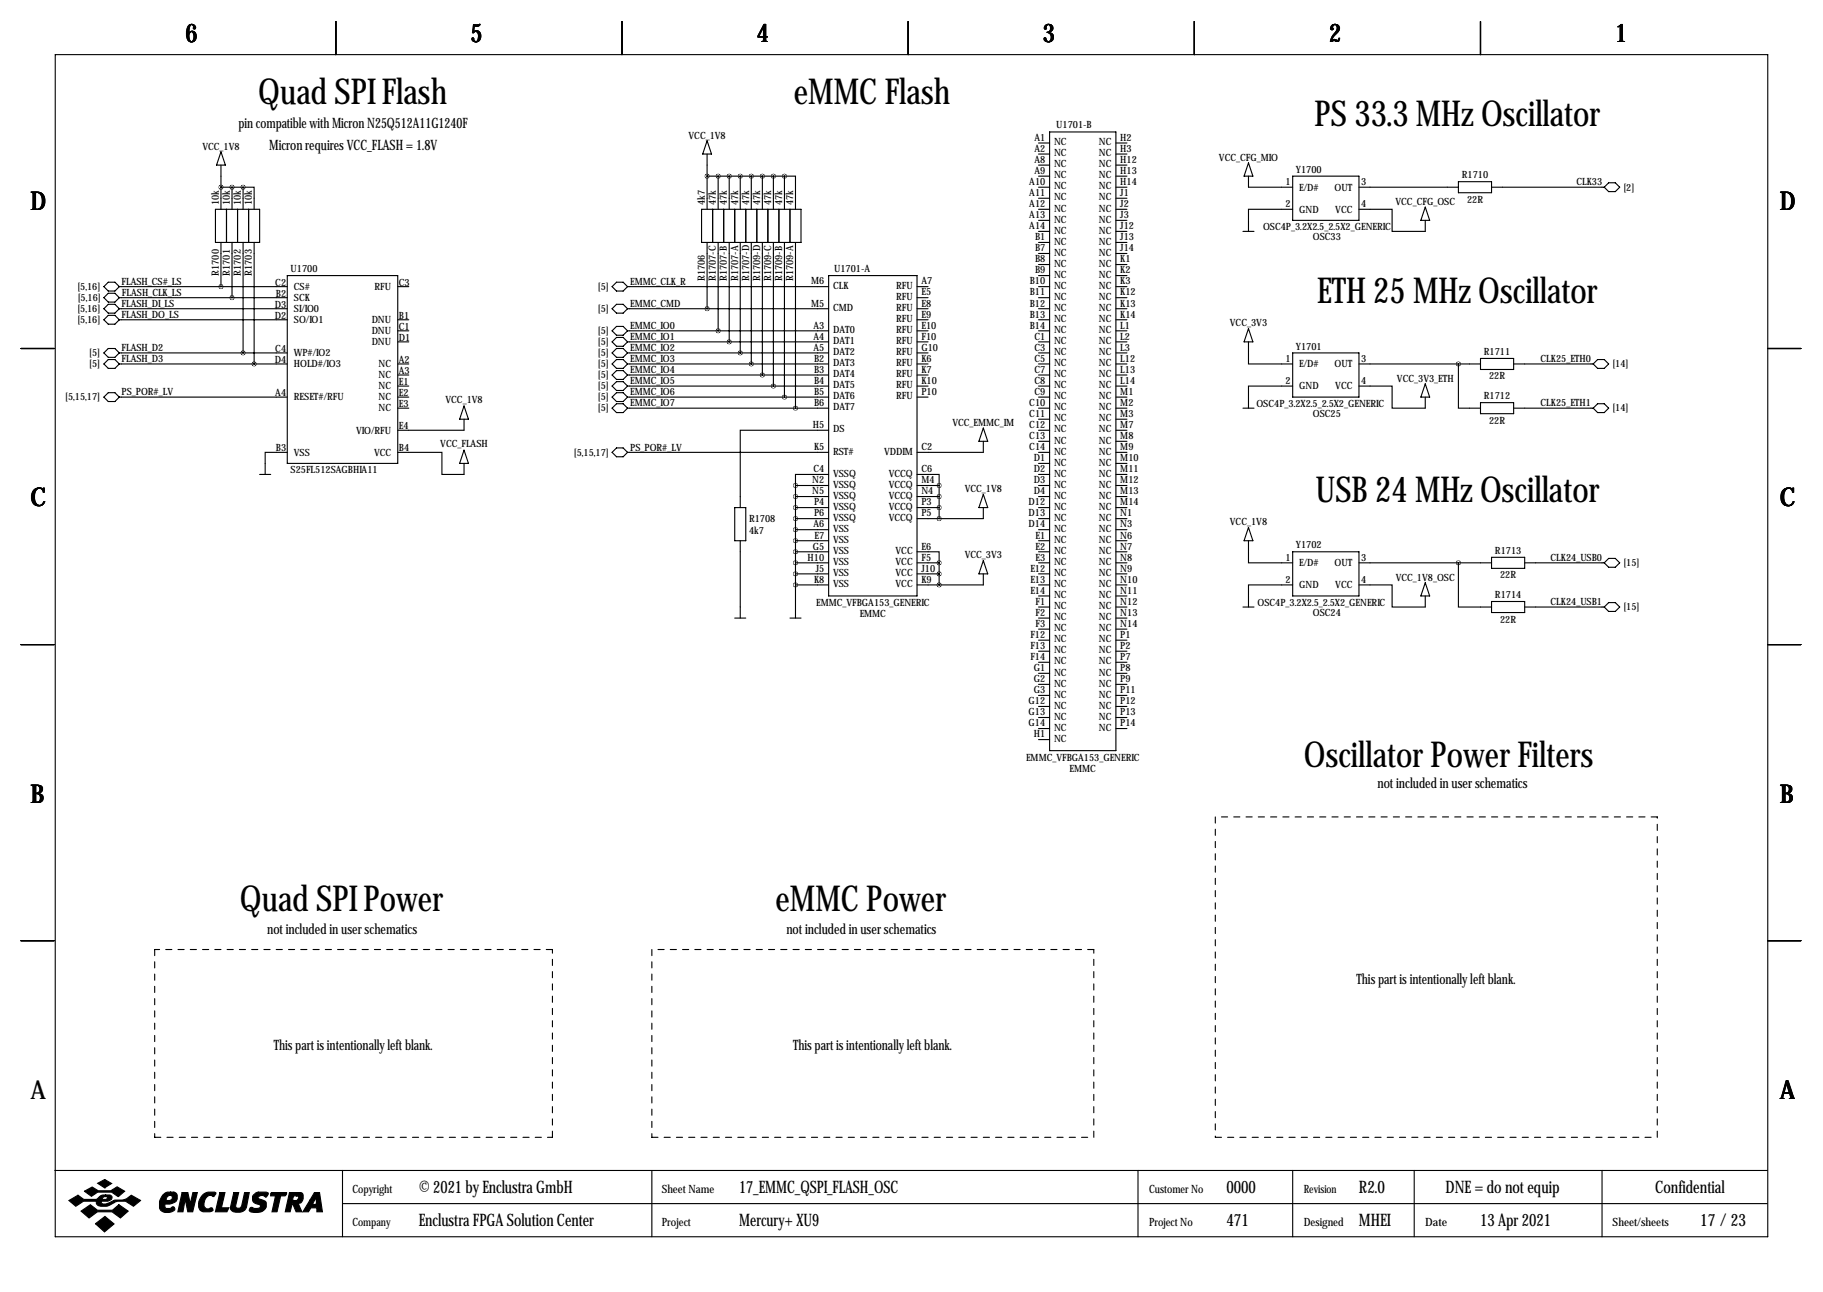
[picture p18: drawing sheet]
<svg xmlns="http://www.w3.org/2000/svg" width="419mm" height="297mm" viewBox="0 0 419 297" stroke-linecap="round" stroke-linejoin="round" font-family="sans-serif">
<defs><g id="words">
<g font-size="8.2">
<text x="59.4" y="24">Quad SPI Flash</text>
<text x="182.5" y="24">eMMC Flash</text>
<text x="302.2" y="29.1">PS 33.3 MHz Oscillator</text>
<text x="302.8" y="69.7">ETH 25 MHz Oscillator</text>
<text x="302.4" y="115.4">USB 24 MHz Oscillator</text>
<text x="299.8" y="176.4">Oscillator Power Filters</text>
<text x="55.2" y="209.4">Quad SPI Power</text>
<text x="178.3" y="209.4">eMMC Power</text>
</g>
<g font-size="5.9">
<text x="42.7" y="9.8">6</text>
<text x="108.2" y="9.8">5</text>
<text x="174" y="9.8">4</text>
<text x="239.8" y="9.8">3</text>
<text x="305.6" y="9.8">2</text>
<text x="371.3" y="9.8">1</text>
<text x="7" y="48.4">D</text>
<text x="409.2" y="48.4">D</text>
<text x="7" y="116.4">C</text>
<text x="409.2" y="116.4">C</text>
<text x="7" y="184.5">B</text>
<text x="409.2" y="184.5">B</text>
<text x="7" y="252.6">A</text>
<text x="409.2" y="252.6">A</text>
</g>
<g font-size="4">
<text x="96.3" y="274.2">© 2021 by Enclustra GmbH</text>
<text x="169.9" y="274.2">17_EMMC_QSPI_FLASH_OSC</text>
<text x="281.9" y="274.2">0000</text>
<text x="312.4" y="274.2">R2.0</text>
<text x="332.3" y="274.2">DNE = do not equip</text>
<text x="380.5" y="274.2">Confidential</text>
<text x="96.3" y="281.8">Enclustra FPGA Solution Center</text>
<text x="169.9" y="281.8">Mercury+ XU9</text>
<text x="281.9" y="281.8">471</text>
<text x="312.4" y="281.8">MHEI</text>
<text x="340.3" y="281.8">13 Apr 2021</text>
<text x="390.9" y="281.8">17 /23</text>
</g>
<g font-size="3.3">
<text x="54.9" y="29.3">pin compatible with Micron N25Q512A11G1240F</text>
<text x="61.9" y="34.4">Micron requires VCC_FLASH = 1.8V</text>
<text x="316.7" y="181.2">not included in user schematics</text>
<text x="61.4" y="214.7">not included in user schematics</text>
<text x="180.8" y="214.7">not included in user schematics</text>
<text x="311.9" y="226.2">This part is intentionally left blank.</text>
<text x="62.9" y="241.4">This part is intentionally left blank.</text>
<text x="182.3" y="241.4">This part is intentionally left blank.</text>
</g>
<g font-size="2.6">
<text x="81" y="274.2">Copyright</text>
<text x="152.1" y="274.2">Sheet Name</text>
<text x="264.2" y="274.2">Customer No</text>
<text x="299.7" y="274.2">Revision</text>
<text x="81" y="281.8">Company</text>
<text x="152.1" y="281.8">Project</text>
<text x="264.2" y="281.8">Project No</text>
<text x="299.7" y="281.8">Designed</text>
<text x="327.7" y="281.8">Date</text>
<text x="370.7" y="281.8">Sheet/sheets</text>
</g>
<g font-size="2.3">
<text x="242.8" y="29.3">U1701-B</text>
<text x="46.5" y="34.4">VCC_1V8</text>
<text x="158.3" y="31.9">VCC_1V8</text>
<text x="237.8" y="32.4">A1</text>
<text x="237.8" y="34.9">A2</text>
<text x="242.3" y="33.4">NC</text>
<text x="242.3" y="35.9">NC</text>
<text x="252.6" y="33.4">NC</text>
<text x="252.6" y="35.9">NC</text>
<text x="257.6" y="32.4">H2</text>
<text x="257.6" y="34.9">H3</text>
<text x="237.8" y="37.5">A8</text>
<text x="237.8" y="40">A9</text>
<text x="242.3" y="38.5">NC</text>
<text x="242.3" y="41">NC</text>
<text x="252.6" y="38.5">NC</text>
<text x="252.6" y="41">NC</text>
<text x="257.6" y="37.5">H12</text>
<text x="257.6" y="40">H13</text>
<text x="280.2" y="36.9">VCC_CFG_MIO</text>
<text x="297.9" y="39.7">Y1700</text>
<text x="336.1" y="41">R1710</text>
<text x="50.3" y="47.1" transform="rotate(-90 50.3 47.1)">10k</text>
<text x="52.8" y="47.1" transform="rotate(-90 52.8 47.1)">10k</text>
<text x="55.4" y="47.1" transform="rotate(-90 55.4 47.1)">10k</text>
<text x="57.9" y="47.1" transform="rotate(-90 57.9 47.1)">10k</text>
<text x="162.1" y="47.1" transform="rotate(-90 162.1 47.1)">4k7</text>
<text x="164.6" y="47.1" transform="rotate(-90 164.6 47.1)">47k</text>
<text x="167.1" y="47.1" transform="rotate(-90 167.1 47.1)">47k</text>
<text x="169.7" y="47.1" transform="rotate(-90 169.7 47.1)">47k</text>
<text x="172.2" y="47.1" transform="rotate(-90 172.2 47.1)">47k</text>
<text x="174.8" y="47.1" transform="rotate(-90 174.8 47.1)">47k</text>
<text x="177.3" y="47.1" transform="rotate(-90 177.3 47.1)">47k</text>
<text x="179.8" y="47.1" transform="rotate(-90 179.8 47.1)">47k</text>
<text x="182.4" y="47.1" transform="rotate(-90 182.4 47.1)">47k</text>
<text x="236.6" y="42.5">A10</text>
<text x="236.6" y="45.1">A11</text>
<text x="236.6" y="47.6">A12</text>
<text x="242.3" y="43.6">NC</text>
<text x="242.3" y="46.1">NC</text>
<text x="252.6" y="43.6">NC</text>
<text x="252.6" y="46.1">NC</text>
<text x="257.6" y="42.5">H14</text>
<text x="257.6" y="45.1">J1</text>
<text x="257.6" y="47.6">J2</text>
<text x="295.5" y="42.5">1</text>
<text x="295.5" y="47.6">2</text>
<text x="298.7" y="43.8">E/D#</text>
<text x="306.8" y="43.8">OUT</text>
<text x="312.9" y="42.5">3</text>
<text x="312.9" y="47.6">4</text>
<text x="320.8" y="47.1">VCC_CFG_OSC</text>
<text x="337.3" y="46.6">22R</text>
<text x="362.4" y="42.6">CLK33</text>
<text x="373.2" y="43.8">[2]</text>
<text x="236.6" y="50.2">A13</text>
<text x="236.6" y="52.7">A14</text>
<text x="242.3" y="48.6">NC</text>
<text x="242.3" y="51.2">NC</text>
<text x="242.3" y="53.7">NC</text>
<text x="252.6" y="48.6">NC</text>
<text x="252.6" y="51.2">NC</text>
<text x="252.6" y="53.7">NC</text>
<text x="257.6" y="50.2">J3</text>
<text x="257.6" y="52.7">J12</text>
<text x="290.4" y="53">OSC4P_3.2X2.5_2.5X2_GENERIC</text>
<text x="298.7" y="48.9">GND</text>
<text x="307" y="48.9">VCC</text>
<text x="237.9" y="55.2">B1</text>
<text x="237.9" y="57.8">B7</text>
<text x="242.3" y="56.3">NC</text>
<text x="242.3" y="58.8">NC</text>
<text x="252.6" y="56.3">NC</text>
<text x="252.6" y="58.8">NC</text>
<text x="257.6" y="55.2">J13</text>
<text x="257.6" y="57.8">J14</text>
<text x="301.8" y="55.2">OSC33</text>
<text x="27.9" y="65.5">FLASH_CS#_LS</text>
<text x="50.3" y="63.4" transform="rotate(-90 50.3 63.4)">R1700</text>
<text x="52.8" y="63.4" transform="rotate(-90 52.8 63.4)">R1701</text>
<text x="55.4" y="63.4" transform="rotate(-90 55.4 63.4)">R1702</text>
<text x="57.9" y="63.4" transform="rotate(-90 57.9 63.4)">R1703</text>
<text x="63.3" y="65.6">C2</text>
<text x="66.8" y="62.6">U1700</text>
<text x="91.7" y="65.6">C3</text>
<text x="144.9" y="65.5">EMMC_CLK_R</text>
<text x="162.1" y="64.6" transform="rotate(-90 162.1 64.6)">R1706</text>
<text x="164.6" y="64.6" transform="rotate(-90 164.6 64.6)">R1707-C</text>
<text x="167.1" y="64.6" transform="rotate(-90 167.1 64.6)">R1707-B</text>
<text x="169.7" y="64.6" transform="rotate(-90 169.7 64.6)">R1707-A</text>
<text x="172.2" y="64.6" transform="rotate(-90 172.2 64.6)">R1707-D</text>
<text x="174.8" y="64.6" transform="rotate(-90 174.8 64.6)">R1709-D</text>
<text x="177.3" y="64.6" transform="rotate(-90 177.3 64.6)">R1709-C</text>
<text x="179.8" y="64.6" transform="rotate(-90 179.8 64.6)">R1709-B</text>
<text x="182.4" y="64.6" transform="rotate(-90 182.4 64.6)">R1709-A</text>
<text x="186.5" y="65.4">M6</text>
<text x="191.8" y="62.6">U1701-A</text>
<text x="211.8" y="65.4">A7</text>
<text x="236.7" y="65.4">B10</text>
<text x="237.9" y="60.3">B8</text>
<text x="237.9" y="62.9">B9</text>
<text x="242.3" y="61.3">NC</text>
<text x="242.3" y="63.9">NC</text>
<text x="252.6" y="61.3">NC</text>
<text x="252.6" y="63.9">NC</text>
<text x="257.6" y="60.3">K1</text>
<text x="257.6" y="62.9">K2</text>
<text x="257.6" y="65.4">K3</text>
<text x="17.8" y="66.7">[5,16]</text>
<text x="17.8" y="71.7">[5,16]</text>
<text x="17.9" y="69.2">[5,16]</text>
<text x="27.9" y="70.6">FLASH_DI_LS</text>
<text x="28" y="68">FLASH_CLK_LS</text>
<text x="63.2" y="70.7">D3</text>
<text x="63.4" y="68.2">B2</text>
<text x="67.6" y="69.2">SCK</text>
<text x="67.6" y="71.7">SI/IO0</text>
<text x="67.6" y="66.7">CS#</text>
<text x="86.1" y="66.7">RFU</text>
<text x="137.5" y="71.7">[5]</text>
<text x="137.5" y="66.7">[5]</text>
<text x="144.9" y="70.6">EMMC_CMD</text>
<text x="186.5" y="70.5">M5</text>
<text x="191.5" y="66.4">CLK</text>
<text x="191.5" y="71.5">CMD</text>
<text x="206" y="66.4">RFU</text>
<text x="206" y="69">RFU</text>
<text x="206" y="71.5">RFU</text>
<text x="211.8" y="67.9">E5</text>
<text x="211.8" y="70.5">E8</text>
<text x="236.7" y="67.9">B11</text>
<text x="236.7" y="70.5">B12</text>
<text x="242.3" y="66.4">NC</text>
<text x="242.3" y="69">NC</text>
<text x="242.3" y="71.5">NC</text>
<text x="252.6" y="66.4">NC</text>
<text x="252.6" y="69">NC</text>
<text x="252.6" y="71.5">NC</text>
<text x="257.6" y="67.9">K12</text>
<text x="257.6" y="70.5">K13</text>
<text x="17.8" y="74.3">[5,16]</text>
<text x="27.9" y="73.1">FLASH_DO_LS</text>
<text x="63.2" y="73.3">D2</text>
<text x="67.6" y="74.3">SO/IO1</text>
<text x="85.4" y="74.3">DNU</text>
<text x="85.4" y="76.8">DNU</text>
<text x="91.7" y="73.3">B1</text>
<text x="91.7" y="75.8">C1</text>
<text x="137.5" y="76.8">[5]</text>
<text x="144.9" y="75.7">EMMC_IO0</text>
<text x="187" y="75.6">A3</text>
<text x="191.5" y="76.6">DAT0</text>
<text x="206" y="74">RFU</text>
<text x="206" y="76.6">RFU</text>
<text x="211.8" y="73">E9</text>
<text x="211.8" y="75.6">E10</text>
<text x="236.7" y="73">B13</text>
<text x="236.7" y="75.6">B14</text>
<text x="242.3" y="74">NC</text>
<text x="242.3" y="76.6">NC</text>
<text x="252.6" y="74">NC</text>
<text x="252.6" y="76.6">NC</text>
<text x="257.6" y="73">K14</text>
<text x="257.6" y="75.6">L1</text>
<text x="282.8" y="75">VCC_3V3</text>
<text x="20.5" y="81.9">[5]</text>
<text x="27.9" y="80.7">FLASH_D2</text>
<text x="27.9" y="83.3">FLASH_D3</text>
<text x="63.2" y="83.4">D4</text>
<text x="63.3" y="80.9">C4</text>
<text x="67.6" y="81.9">WP#/IO2</text>
<text x="85.4" y="79.4">DNU</text>
<text x="91.7" y="78.3">D1</text>
<text x="91.7" y="83.4">A2</text>
<text x="137.5" y="79.4">[5]</text>
<text x="137.5" y="81.9">[5]</text>
<text x="144.9" y="78.2">EMMC_IO1</text>
<text x="144.9" y="80.7">EMMC_IO2</text>
<text x="144.9" y="83.3">EMMC_IO3</text>
<text x="187" y="78.1">A4</text>
<text x="187" y="80.6">A5</text>
<text x="187.1" y="83.2">B2</text>
<text x="191.5" y="79.1">DAT1</text>
<text x="191.5" y="81.7">DAT2</text>
<text x="206" y="79.1">RFU</text>
<text x="206" y="81.7">RFU</text>
<text x="211.8" y="78.1">F10</text>
<text x="211.8" y="80.6">G10</text>
<text x="211.8" y="83.2">K6</text>
<text x="237.8" y="78.1">C1</text>
<text x="237.8" y="80.6">C3</text>
<text x="237.8" y="83.2">C5</text>
<text x="242.3" y="79.1">NC</text>
<text x="242.3" y="81.7">NC</text>
<text x="252.6" y="79.1">NC</text>
<text x="252.6" y="81.7">NC</text>
<text x="257.6" y="78.1">L2</text>
<text x="257.6" y="80.6">L3</text>
<text x="257.6" y="83.2">L12</text>
<text x="295.5" y="83.2">1</text>
<text x="297.9" y="80.4">Y1701</text>
<text x="312.9" y="83.2">3</text>
<text x="341.1" y="81.6">R1711</text>
<text x="354.2" y="83.3">CLK25_ETH0</text>
<text x="20.5" y="84.4">[5]</text>
<text x="67.6" y="84.4">HOLD#/IO3</text>
<text x="87" y="84.4">NC</text>
<text x="87" y="87">NC</text>
<text x="87" y="89.5">NC</text>
<text x="91.7" y="86">A3</text>
<text x="91.7" y="88.5">E1</text>
<text x="137.5" y="84.4">[5]</text>
<text x="137.5" y="87">[5]</text>
<text x="137.5" y="89.5">[5]</text>
<text x="144.9" y="85.8">EMMC_IO4</text>
<text x="144.9" y="88.4">EMMC_IO5</text>
<text x="187.1" y="85.7">B3</text>
<text x="187.1" y="88.3">B4</text>
<text x="191.5" y="84.2">DAT3</text>
<text x="191.5" y="86.7">DAT4</text>
<text x="191.5" y="89.3">DAT5</text>
<text x="206" y="84.2">RFU</text>
<text x="206" y="86.7">RFU</text>
<text x="206" y="89.3">RFU</text>
<text x="211.8" y="85.7">K7</text>
<text x="211.8" y="88.3">K10</text>
<text x="237.8" y="85.7">C7</text>
<text x="237.8" y="88.3">C8</text>
<text x="242.3" y="84.2">NC</text>
<text x="242.3" y="86.7">NC</text>
<text x="242.3" y="89.3">NC</text>
<text x="252.6" y="84.2">NC</text>
<text x="252.6" y="86.7">NC</text>
<text x="252.6" y="89.3">NC</text>
<text x="257.6" y="85.7">L13</text>
<text x="257.6" y="88.3">L14</text>
<text x="295.5" y="88.3">2</text>
<text x="298.7" y="84.4">E/D#</text>
<text x="298.7" y="89.5">GND</text>
<text x="306.8" y="84.4">OUT</text>
<text x="307" y="89.5">VCC</text>
<text x="312.9" y="88.3">4</text>
<text x="321.2" y="87.7">VCC_3V3_ETH</text>
<text x="342.3" y="87.2">22R</text>
<text x="370.7" y="84.4">[14]</text>
<text x="15" y="92.1">[5,15,17]</text>
<text x="27.9" y="90.9">PS_POR#_LV</text>
<text x="63.3" y="91">A4</text>
<text x="67.6" y="92.1">RESET#/RFU</text>
<text x="87" y="92.1">NC</text>
<text x="87" y="94.6">NC</text>
<text x="91.7" y="91">E2</text>
<text x="91.7" y="93.6">E3</text>
<text x="102.4" y="92.6">VCC_1V8</text>
<text x="137.5" y="92.1">[5]</text>
<text x="137.5" y="94.6">[5]</text>
<text x="144.9" y="90.9">EMMC_IO6</text>
<text x="144.9" y="93.4">EMMC_IO7</text>
<text x="187.1" y="90.8">B5</text>
<text x="187.1" y="93.3">B6</text>
<text x="191.5" y="91.8">DAT6</text>
<text x="191.5" y="94.4">DAT7</text>
<text x="206" y="91.8">RFU</text>
<text x="211.8" y="90.8">P10</text>
<text x="236.6" y="93.3">C10</text>
<text x="236.6" y="95.9">C11</text>
<text x="237.8" y="90.8">C9</text>
<text x="242.3" y="91.8">NC</text>
<text x="242.3" y="94.4">NC</text>
<text x="252.6" y="91.8">NC</text>
<text x="252.6" y="94.4">NC</text>
<text x="257.6" y="90.8">M1</text>
<text x="257.6" y="93.3">M2</text>
<text x="257.6" y="95.9">M3</text>
<text x="288.8" y="93.6">OSC4P_3.2X2.5_2.5X2_GENERIC</text>
<text x="301.8" y="95.9">OSC25</text>
<text x="341.1" y="91.8">R1712</text>
<text x="354.2" y="93.4">CLK25_ETH1</text>
<text x="370.7" y="94.6">[14]</text>
<text x="81.9" y="99.7">VIO/RFU</text>
<text x="91.7" y="98.7">E4</text>
<text x="186.9" y="98.4">H5</text>
<text x="191.5" y="99.4">DS</text>
<text x="218.9" y="97.9">VCC_EMMC_IM</text>
<text x="236.6" y="98.4">C12</text>
<text x="236.6" y="101">C13</text>
<text x="242.3" y="96.9">NC</text>
<text x="242.3" y="99.4">NC</text>
<text x="242.3" y="102">NC</text>
<text x="252.6" y="96.9">NC</text>
<text x="252.6" y="99.4">NC</text>
<text x="252.6" y="102">NC</text>
<text x="257.6" y="98.4">M7</text>
<text x="257.6" y="101">M8</text>
<text x="342.3" y="97.4">22R</text>
<text x="63.4" y="103.7">B3</text>
<text x="67.6" y="104.8">VSS</text>
<text x="86" y="104.8">VCC</text>
<text x="91.7" y="103.7">B4</text>
<text x="101.2" y="102.7">VCC_FLASH</text>
<text x="131.9" y="104.8">[5,15,17]</text>
<text x="144.9" y="103.6">PS_POR#_LV</text>
<text x="187.1" y="103.5">K5</text>
<text x="191.5" y="104.5">RST#</text>
<text x="203.3" y="104.5">VDDIM</text>
<text x="211.8" y="103.5">C2</text>
<text x="236.6" y="103.5">C14</text>
<text x="237.7" y="106">D1</text>
<text x="242.3" y="104.5">NC</text>
<text x="242.3" y="107.1">NC</text>
<text x="252.6" y="104.5">NC</text>
<text x="252.6" y="107.1">NC</text>
<text x="257.6" y="103.5">M9</text>
<text x="257.6" y="106">M10</text>
<text x="66.8" y="108.8">S25FL512SAGBHIA11</text>
<text x="186.7" y="111.1">N2</text>
<text x="186.7" y="113.7">N5</text>
<text x="187" y="108.6">C4</text>
<text x="191.5" y="109.6">VSSQ</text>
<text x="191.5" y="112.1">VSSQ</text>
<text x="204.3" y="109.6">VCCQ</text>
<text x="204.3" y="112.1">VCCQ</text>
<text x="211.8" y="108.6">C6</text>
<text x="211.8" y="111.1">M4</text>
<text x="211.8" y="113.7">N4</text>
<text x="221.8" y="113.1">VCC_1V8</text>
<text x="237.7" y="108.6">D2</text>
<text x="237.7" y="111.1">D3</text>
<text x="237.7" y="113.7">D4</text>
<text x="242.3" y="109.6">NC</text>
<text x="242.3" y="112.1">NC</text>
<text x="252.6" y="109.6">NC</text>
<text x="252.6" y="112.1">NC</text>
<text x="257.6" y="108.6">M11</text>
<text x="257.6" y="111.1">M12</text>
<text x="257.6" y="113.7">M13</text>
<text x="187.1" y="116.2">P4</text>
<text x="187.1" y="118.7">P6</text>
<text x="191.5" y="114.7">VSSQ</text>
<text x="191.5" y="117.2">VSSQ</text>
<text x="191.5" y="119.8">VSSQ</text>
<text x="204.3" y="114.7">VCCQ</text>
<text x="204.3" y="117.2">VCCQ</text>
<text x="204.3" y="119.8">VCCQ</text>
<text x="211.8" y="116.2">P3</text>
<text x="211.8" y="118.7">P5</text>
<text x="236.5" y="116.2">D12</text>
<text x="236.5" y="118.7">D13</text>
<text x="242.3" y="114.7">NC</text>
<text x="242.3" y="117.2">NC</text>
<text x="242.3" y="119.8">NC</text>
<text x="252.6" y="114.7">NC</text>
<text x="252.6" y="117.2">NC</text>
<text x="252.6" y="119.8">NC</text>
<text x="257.6" y="116.2">M14</text>
<text x="257.6" y="118.7">N1</text>
<text x="172.2" y="120">R1708</text>
<text x="172.2" y="122.8">4k7</text>
<text x="187" y="121.3">A6</text>
<text x="187.2" y="123.8">E7</text>
<text x="191.5" y="122.3">VSS</text>
<text x="191.5" y="124.8">VSS</text>
<text x="236.5" y="121.3">D14</text>
<text x="238" y="123.8">E1</text>
<text x="242.3" y="122.3">NC</text>
<text x="242.3" y="124.8">NC</text>
<text x="252.6" y="122.3">NC</text>
<text x="252.6" y="124.8">NC</text>
<text x="257.6" y="121.3">N3</text>
<text x="257.6" y="123.8">N6</text>
<text x="282.8" y="120.8">VCC_1V8</text>
<text x="185.7" y="128.9">H10</text>
<text x="186.9" y="126.4">G5</text>
<text x="187.6" y="131.4">J5</text>
<text x="191.5" y="127.4">VSS</text>
<text x="191.5" y="129.9">VSS</text>
<text x="205.9" y="127.4">VCC</text>
<text x="205.9" y="129.9">VCC</text>
<text x="211.8" y="126.4">E6</text>
<text x="211.8" y="128.9">F5</text>
<text x="211.8" y="131.4">J10</text>
<text x="221.8" y="128.4">VCC_3V3</text>
<text x="236.9" y="131.4">E12</text>
<text x="238" y="126.4">E2</text>
<text x="238" y="128.9">E3</text>
<text x="242.3" y="127.4">NC</text>
<text x="242.3" y="129.9">NC</text>
<text x="252.6" y="127.4">NC</text>
<text x="252.6" y="129.9">NC</text>
<text x="257.6" y="126.4">N7</text>
<text x="257.6" y="128.9">N8</text>
<text x="257.6" y="131.4">N9</text>
<text x="295.5" y="128.9">1</text>
<text x="297.9" y="126.1">Y1702</text>
<text x="298.7" y="130.2">E/D#</text>
<text x="306.8" y="130.2">OUT</text>
<text x="312.9" y="128.9">3</text>
<text x="343.7" y="127.4">R1713</text>
<text x="356.5" y="129">CLK24_USB0</text>
<text x="373.2" y="130.2">[15]</text>
<text x="187.1" y="134">K8</text>
<text x="191.5" y="132.5">VSS</text>
<text x="191.5" y="135">VSS</text>
<text x="205.9" y="132.5">VCC</text>
<text x="205.9" y="135">VCC</text>
<text x="211.8" y="134">K9</text>
<text x="236.9" y="134">E13</text>
<text x="236.9" y="136.5">E14</text>
<text x="242.3" y="132.5">NC</text>
<text x="242.3" y="135">NC</text>
<text x="242.3" y="137.5">NC</text>
<text x="252.6" y="132.5">NC</text>
<text x="252.6" y="135">NC</text>
<text x="252.6" y="137.5">NC</text>
<text x="257.6" y="134">N10</text>
<text x="257.6" y="136.5">N11</text>
<text x="295.5" y="134">2</text>
<text x="298.7" y="135.2">GND</text>
<text x="307" y="135.2">VCC</text>
<text x="312.9" y="134">4</text>
<text x="320.9" y="133.5">VCC_1V8_OSC</text>
<text x="343.7" y="137.5">R1714</text>
<text x="344.9" y="133">22R</text>
<text x="187.6" y="139.3">EMMC_VFBGA153_GENERIC</text>
<text x="197.6" y="141.9">EMMC</text>
<text x="238" y="139.1">F1</text>
<text x="238" y="141.6">F2</text>
<text x="242.3" y="140.1">NC</text>
<text x="242.3" y="142.6">NC</text>
<text x="252.6" y="140.1">NC</text>
<text x="252.6" y="142.6">NC</text>
<text x="257.6" y="139.1">N12</text>
<text x="257.6" y="141.6">N13</text>
<text x="289.1" y="139.3">OSC4P_3.2X2.5_2.5X2_GENERIC</text>
<text x="301.8" y="141.6">OSC24</text>
<text x="344.9" y="143.1">22R</text>
<text x="356.5" y="139.2">CLK24_USB1</text>
<text x="373.2" y="140.3">[15]</text>
<text x="236.9" y="146.7">F12</text>
<text x="236.9" y="149.2">F13</text>
<text x="238" y="144.1">F3</text>
<text x="242.3" y="145.2">NC</text>
<text x="242.3" y="147.7">NC</text>
<text x="252.6" y="145.2">NC</text>
<text x="252.6" y="147.7">NC</text>
<text x="257.6" y="144.1">N14</text>
<text x="257.6" y="146.7">P1</text>
<text x="257.6" y="149.2">P2</text>
<text x="236.9" y="151.8">F14</text>
<text x="237.7" y="154.3">G1</text>
<text x="242.3" y="150.2">NC</text>
<text x="242.3" y="152.8">NC</text>
<text x="242.3" y="155.3">NC</text>
<text x="252.6" y="150.2">NC</text>
<text x="252.6" y="152.8">NC</text>
<text x="252.6" y="155.3">NC</text>
<text x="257.6" y="151.8">P7</text>
<text x="257.6" y="154.3">P8</text>
<text x="236.5" y="161.9">G12</text>
<text x="237.7" y="156.8">G2</text>
<text x="237.7" y="159.4">G3</text>
<text x="242.3" y="157.9">NC</text>
<text x="242.3" y="160.4">NC</text>
<text x="252.6" y="157.9">NC</text>
<text x="252.6" y="160.4">NC</text>
<text x="257.6" y="156.8">P9</text>
<text x="257.6" y="159.4">P11</text>
<text x="257.6" y="161.9">P12</text>
<text x="236.5" y="164.5">G13</text>
<text x="236.5" y="167">G14</text>
<text x="242.3" y="162.9">NC</text>
<text x="242.3" y="165.5">NC</text>
<text x="252.6" y="162.9">NC</text>
<text x="252.6" y="165.5">NC</text>
<text x="257.6" y="164.5">P13</text>
<text x="257.6" y="167">P14</text>
<text x="237.7" y="169.5">H1</text>
<text x="242.3" y="168">NC</text>
<text x="242.3" y="170.6">NC</text>
<text x="252.6" y="168">NC</text>
<text x="235.9" y="174.9">EMMC_VFBGA153_GENERIC</text>
<text x="245.9" y="177.4">EMMC</text>
</g>
</g></defs>
<g fill="none" stroke="#000" stroke-width=".25">
<path d="M12.7 12.6h393.7v271.7h-393.7zM77.2 4.9v7.7M143 4.9v7.7M208.8 4.9v7.7M274.6 4.9v7.7M340.4 4.9v7.7M50.8 34.9l1 3.1h-2zM50.8 38v10.1M162.6 32.4l1 3h-2.1zM162.6 35.4v12.7M238.8 32.9h2.5M238.8 35.4h2.5"/>
<path d="M238.8 38h2.5M241.3 30.3h15.2v142.3h-15.2zM256.5 32.9h2.6M256.5 35.4h2.6M256.5 38h2.6M287 37.5l1 3h-2zM49.5 48.1h10.2v7.6h-10.2zM50.8 43h5.1M50.8 55.7v10.2M52.1 48.1v7.6M53.3 43v5.1M53.3 55.7v12.7"/>
<path d="M54.6 48.1v7.6M55.9 43h2.5v5.1M55.9 43v5.1M55.9 55.7v25.4M57.1 48.1v7.6M58.4 55.7v28M161.3 48.1h22.8v7.6h-22.8zM162.6 40.5h17.7M162.6 55.7v15.3M163.8 48.1v7.6M165.1 40.5v7.6M165.1 55.7v20.4"/>
<path d="M166.4 48.1v7.6M167.6 40.5v7.6M167.6 55.7v22.9M168.9 48.1v7.6M170.2 40.5v7.6M170.2 55.7v25.4M171.4 48.1v7.6M172.7 40.5v7.6M172.7 55.7v28M174 48.1v7.6M175.3 40.5v7.6M175.3 55.7v30.5"/>
<path d="M176.5 48.1v7.6M177.8 40.5v7.6M177.8 55.7v33.1M179.1 48.1v7.6M180.3 40.5h2.6v7.6M180.3 40.5v7.6M180.3 55.7v35.6M181.6 48.1v7.6M182.9 55.7v38.1M238.8 40.5h2.5M238.8 43h2.5M238.8 45.6h2.5"/>
<path d="M238.8 48.1h2.5M238.8 50.7h2.5M238.8 53.2h2.5M238.8 55.7h2.5M238.8 58.3h2.5M256.5 40.5h2.6M256.5 43h2.6M256.5 45.6h2.6M256.5 48.1h2.6M256.5 50.7h2.6M256.5 53.2h2.6M256.5 55.7h2.6"/>
<path d="M256.5 58.3h2.6M285.8 53.2h2.5M287 40.5v2.5h10.2M297.2 48.1h-10.2v5.1M297.2 40.5h15.2v10.2h-15.2zM312.4 48.1h7.6v5.1h7.7v-2.5M312.4 43h22.9M327.7 47.6l1 3.1h-2.1zM335.3 41.8h7.6v2.5h-7.6zM342.9 43h25.9M369.8 42h1.5l1.1 1-1.1 1.1h-1.5l-1-1.1zM24.9 64.9h1.5l1 1-1 1h-1.5l-1-1z"/>
<path d="M24.9 70h1.5l1 1-1 1h-1.5l-1-1zM24.9 72.5h1.5l1 1-1 1h-1.5l-1-1zM24.9 67.4h1.5l1 1-1 1.1h-1.5l-1-1.1zM27.4 68.4h38.6M27.4 71h38.6M27.4 65.9h38.6M27.4 73.5h38.6M66 63.4h25.4v43.1h-25.4zM91.4 65.9h2.6M91.4 73.5h2.6M91.4 76.1h2.6M91.4 78.6h2.6"/>
<path d="M140.7 65.9l1-1h1.6l1 1-1 1h-1.6zM140.7 71l1-1h1.6l1 1-1 1h-1.6zM140.7 76.1l1-1.1h1.6l1 1.1-1 1h-1.6zM140.7 78.6l1-1h1.6l1 1-1 1h-1.6zM144.3 71h46.2M144.3 65.9h46.2M144.3 76.1h46.2M144.3 78.6h46.2M190.5 63.4h20.3v73.6h-20.3zM210.8 68.4h2.6M210.8 71h2.6M210.8 65.9h2.6"/>
<path d="M210.8 73.5h2.6M210.8 76.1h2.6M210.8 78.6h2.6M238.8 63.4h2.5M238.8 68.4h2.5M238.8 71h2.5M238.8 65.9h2.5M238.8 73.5h2.5M238.8 76.1h2.5M238.8 78.6h2.5M238.8 60.8h2.5M256.5 63.4h2.6"/>
<path d="M256.5 68.4h2.6M256.5 71h2.6M256.5 65.9h2.6M256.5 73.5h2.6M256.5 76.1h2.6M256.5 78.6h2.6M256.5 60.8h2.6M287 78.6v5.1h10.2M287 75.6l1 3h-2zM4.8 80.1h7.6M24.9 80.1h1.5l1 1-1 1.1h-1.5l-1-1.1zM24.9 82.7h1.5l1 1-1 1h-1.5l-1-1z"/>
<path d="M24.9 90.3h1.5l1 1-1 1h-1.5l-1-1zM27.4 83.7h38.6M27.4 81.1h38.6M27.4 91.3h38.6M91.4 83.7h2.6M91.4 91.3h2.6M91.4 86.2h2.6M91.4 88.8h2.6M91.4 93.8h2.6M106.7 96.4v2.5h-15.3M106.7 93.3l1 3.1h-2zM140.7 81.1l1-1h1.6l1 1-1 1.1h-1.6z"/>
<path d="M140.7 83.7l1-1h1.6l1 1-1 1h-1.6zM140.7 91.3l1-1h1.6l1 1-1 1h-1.6zM140.7 86.2l1-1h1.6l1 1-1 1h-1.6zM140.7 88.8l1-1.1h1.6l1 1.1-1 1h-1.6zM140.7 93.8l1-1h1.6l1 1-1 1.1h-1.6zM144.3 83.7h46.2M144.3 81.1h46.2M144.3 91.3h46.2M144.3 86.2h46.2M144.3 88.8h46.2M144.3 93.8h46.2M190.5 98.9h-20.3v17.8"/>
<path d="M210.8 83.7h2.6M210.8 81.1h2.6M210.8 91.3h2.6M210.8 86.2h2.6M210.8 88.8h2.6M226.1 98.4l1 3.1h-2.1zM238.8 83.7h2.5M238.8 81.1h2.5M238.8 91.3h2.5M238.8 86.2h2.5M238.8 88.8h2.5M238.8 93.8h2.5"/>
<path d="M238.8 98.9h2.5M238.8 96.4h2.5M256.5 83.7h2.6M256.5 81.1h2.6M256.5 91.3h2.6M256.5 86.2h2.6M256.5 88.8h2.6M256.5 93.8h2.6M256.5 98.9h2.6M256.5 96.4h2.6M285.8 93.8h2.5M297.2 88.8h-10.2v5"/>
<path d="M297.2 81.1h15.2v10.2h-15.2zM312.4 88.8h7.6v5h7.7v-2.5M312.4 83.7h28M327.7 88.3l1 3h-2.1zM335.3 83.7v10.1h5.1M340.4 82.4h7.6v2.5h-7.6zM340.4 92.6h7.6v2.5h-7.6zM348 83.7h18.3M348 93.8h18.3M366.3 83.7l1-1h1.5l1 1-1 1h-1.5zM366.3 93.8l1-1h1.5l1 1-1 1.1h-1.5zM406.4 80.1h7.6"/>
<path d="M59.7 109.1h2.5M66 104h-5v5.1M91.4 104h10.2v5.1h5.1v-2.6M106.7 103.5l1 3h-2zM141.7 103h1.6l1 1-1 1h-1.6l-1-1zM144.3 104h46.2M168.9 116.7h2.5v7.6h-2.5zM182.9 111.6h7.6M182.9 114.2h7.6M182.9 116.7h7.6M182.9 119.2h7.6M182.9 111.6v30.5"/>
<path d="M190.5 109.1h-7.6v2.5M210.8 109.1h5.1v2.5M210.8 111.6h5.1M210.8 114.2h5.1M210.8 116.7h5.1M215.9 111.6v7.6M226.1 101.5v2.5h-15.3M226.1 113.7l1 3h-2.1zM226.1 116.7v2.5h-15.3M238.8 106.5h2.5M238.8 104h2.5M238.8 109.1h2.5"/>
<path d="M238.8 111.6h2.5M238.8 114.2h2.5M238.8 116.7h2.5M238.8 119.2h2.5M238.8 101.5h2.5M256.5 106.5h2.6M256.5 104h2.6M256.5 109.1h2.6M256.5 111.6h2.6M256.5 114.2h2.6M256.5 116.7h2.6M256.5 119.2h2.6"/>
<path d="M256.5 101.5h2.6M170.2 124.3v17.8M182.9 121.8h7.6M182.9 124.3h7.6M182.9 126.9h7.6M182.9 129.4h7.6M182.9 131.9h7.6M182.9 134.5h7.6M210.8 126.9h5.1v2.5M210.8 129.4h5.1M210.8 131.9h5.1M215.9 129.4v5.1"/>
<path d="M226.1 128.9l1 3h-2.1zM226.1 131.9v2.6h-15.3M238.8 137h2.5M238.8 121.8h2.5M238.8 124.3h2.5M238.8 126.9h2.5M238.8 129.4h2.5M238.8 131.9h2.5M238.8 134.5h2.5M238.8 139.6h2.5M256.5 137h2.6M256.5 121.8h2.6"/>
<path d="M256.5 124.3h2.6M256.5 126.9h2.6M256.5 129.4h2.6M256.5 131.9h2.6M256.5 134.5h2.6M256.5 139.6h2.6M285.8 139.6h2.5M287 124.3v5.1h10.2M287 121.3l1 3h-2zM297.2 134.5h-10.2v5.1M297.2 126.9h15.2v10.1h-15.2zM312.4 134.5h7.6v5.1h7.7v-2.6"/>
<path d="M312.4 129.4h30.5M327.7 134l1 3h-2.1zM335.3 129.4v10.2h7.6M342.9 128.1h7.6v2.6h-7.6zM342.9 138.3h7.6v2.5h-7.6zM350.5 129.4h18.3M350.5 139.6h18.3M368.8 129.4l1-1h1.5l1.1 1-1.1 1h-1.5zM369.8 138.5h1.5l1.1 1.1-1.1 1h-1.5l-1-1zM4.8 148.2h7.6M168.9 142.1h2.5M181.6 142.1h2.5"/>
<path d="M238.8 142.1h2.5M238.8 144.6h2.5M238.8 147.2h2.5M238.8 149.7h2.5M238.8 152.3h2.5M238.8 154.8h2.5M238.8 157.3h2.5M238.8 159.9h2.5M256.5 142.1h2.6M256.5 144.6h2.6M256.5 147.2h2.6M256.5 149.7h2.6"/>
<path d="M256.5 152.3h2.6M256.5 154.8h2.6M256.5 157.3h2.6M256.5 159.9h2.6M406.4 148.2h7.6M238.8 162.4h2.5M238.8 165h2.5M238.8 167.5h2.5M238.8 170h2.5M256.5 162.4h2.6M256.5 165h2.6M256.5 167.5h2.6"/>
<path d="M4.8 216.3h7.6M406.4 216.3h7.6M12.6 269.1h393.7M78.7 269.1v15.2M78.7 276.7h327.6M149.9 269.1v15.2M261.6 269.1v15.2M297.2 269.1v15.2M325.1 269.1v15.2M368.3 269.1v15.2"/>
</g>
<g fill="#000" stroke="#000" stroke-width=".25">
<path d="M15.8 276l2.1-1.2 1.4 1h2.8l.3-.2a1.77 1.77 0 0 1 1.9-.9v.4l-.6 .2-.2 .5h.9l.3-.6-.4-.1v-.4h.9a.59 .59 0 0 1 .6 .7l-.2 .4-.8 .4h-1.4l-.1 .1 .1 .4a3.2 3.2 0 0 0 2.7-.7l.3-.1a4 4 0 0 0 3.8-1.1l2.1 1.2-1.6 1.3a4 4 0 0 0-5.5-.2 2.66 2.66 0 0 1-2.9-.2l-.1-.7h-3l-1.8 1.1zM19.4 273.9l1.8-1 1.4 .9h2.9l1.4-.9 1.8 1-1.5 1.2-1.5-1h-3.2l-1.5 .9zM22.5 272l1.6-.8 1.6 .9-1.6 1zM18.6 278.4l2.2-1.4 1.6 1.2h3.5l1.4-1.2 2.2 1.4-1.8 1.6-1.9-1.4h-3.4l-1.9 1.4zM37.4 274.7a1.75 1.75 0 0 1 1.8-.6v.7a.82 .82 0 0 0-.8 1.2h.6a.6 .6 0 0 0 .6-.5 .6 .6 0 0 0-.4-.7v-.7h.8l.5 .3a1.61 1.61 0 0 1 0 1.7 1.61 1.61 0 0 1-1.5 .7h-1v.9l.2 .1h.9l.7-.4 .4 .4a1.06 1.06 0 0 1-1.3 1 1.82 1.82 0 0 1-2.2-1.1 3.5 3.5 0 0 1 .7-3zM41.9 274.2h1.3l.5 2.6 .6-2.6h1.1l-1.1 4.4h-1.1l-.6-2.9-.5 2.9h-1.2zM46.7 274.6a2.78 2.78 0 0 1 2.9-.4l-.4 .9a1.32 1.32 0 0 0-2.1 .8l-.2 .8a.98 .98 0 0 0 1.1 1.2 .55 .55 0 0 1 .6-.2 .55 .55 0 0 1 .4 .6l-.7 .3-1.8-.1a1.79 1.79 0 0 1-.8-2.3zM50.5 274.2h1.2l-.8 3.5h1.7l-.4 .9h-2.7zM53.7 274.2h1.2l-.7 3.1a.73 .73 0 0 0 .7 .5 .73 .73 0 0 0 .7-.6l.6-3h1.1l-.7 3.4a2.28 2.28 0 0 1-3.6 .4v-.4zM58.3 274.7l.8-.6h2.1l.5 .2v.2l-.6 .7a.96 .96 0 0 0-1-.4 .96 .96 0 0 0-.8 .6l1.7 .8a1.71 1.71 0 0 1-.1 1.8 1.71 1.71 0 0 1-1.7 .8l-1.4-.2a.51 .51 0 0 1-.4-.7 .51 .51 0 0 1 .8-.2l1 .1a.52 .52 0 0 0 .6-.2 .52 .52 0 0 0-.2-.7 1.39 1.39 0 0 1-1.4-.6 1.39 1.39 0 0 1 .1-1.6zM62.2 274.4l.2-.2h3.5l-.1 .4-.3 .3h-1l-.8 3.7h-1.2l.8-3.7h-1.1zM66.5 274.2h1.7v.7h-.7l-.2 1.1h.9l.3-.3a.44 .44 0 0 0 .1-.5 .44 .44 0 0 0-.4-.3v-.7h1l.3 .2 .2 .3v.9a1.03 1.03 0 0 1-1.2 1l.9 2h-1.3l-.8-1.8h-.1l-.5 1.8h-1.1z"/>
<path d="M72.3 274.2h1.2l.6 4.4h-1.3v-.9h-1.3l-.6 .9h-1.3l1.7-2.7h1l-.4 .8 .2 .2h.4l.2-.2v-1.5l-.4 .7h-1zM21.9 281.3l2.2-1.6 2.1 1.7-2.2 1.8z"/>
</g>
<path d="M279.4 187.8v73.7M381 187.8h-101.6M35.6 218.3v43.2M127 218.3h-91.4M149.9 218.3v43.2M251.5 218.3h-101.6M35.6 261.5h91.4M127 261.5v-43.2M149.9 261.5h101.6M251.5 261.5v-43.2M279.4 261.5h101.6M381 261.5v-73.7" fill="none" stroke="#000" stroke-width=".25" stroke-dasharray="1.4 1.4"/>
<path d="M182.8 111.6a.05 .05 0 0 0 .1 0 .05 .05 0 0 0-.1 0zM182.8 114.2a.05 .05 0 0 0 .1 0 .05 .05 0 0 0-.1 0zM182.8 116.7a.05 .05 0 0 0 .1 0 .05 .05 0 0 0-.1 0zM182.8 119.2a.05 .05 0 0 0 .1 0 .05 .05 0 0 0-.1 0zM182.8 121.8a.05 .05 0 0 0 .1 0 .05 .05 0 0 0-.1 0zM182.8 124.3a.05 .05 0 0 0 .1 0 .05 .05 0 0 0-.1 0zM182.8 126.9a.05 .05 0 0 0 .1 0 .05 .05 0 0 0-.1 0zM182.8 129.4a.05 .05 0 0 0 .1 0 .05 .05 0 0 0-.1 0zM182.8 131.9a.05 .05 0 0 0 .1 0 .05 .05 0 0 0-.1 0zM182.8 134.5a.05 .05 0 0 0 .1 0 .05 .05 0 0 0-.1 0zM162.5 40.5a.05 .05 0 0 0 .1 0 .05 .05 0 0 0-.1 0zM162.5 71a.05 .05 0 0 0 .1 0 .05 .05 0 0 0-.1 0zM167.6 78.6a.05 .05 0 0 0 .1 0 .05 .05 0 0 0-.1 0zM170.1 81.1a.05 .05 0 0 0 .1 0 .05 .05 0 0 0-.1 0zM172.7 83.7a.05 .05 0 0 0 .1 0 .05 .05 0 0 0-.1 0zM175.2 86.2a.05 .05 0 0 0 .1 0 .05 .05 0 0 0-.1 0zM180.3 91.3a.05 .05 0 0 0 .1 0 .05 .05 0 0 0-.1 0zM182.8 93.8a.05 .05 0 0 0 .1 0 .05 .05 0 0 0-.1 0zM167.6 40.5a.05 .05 0 0 0 .1 0 .05 .05 0 0 0-.1 0zM170.1 40.5a.05 .05 0 0 0 .1 0 .05 .05 0 0 0-.1 0zM172.7 40.5a.05 .05 0 0 0 .1 0 .05 .05 0 0 0-.1 0zM175.2 40.5a.05 .05 0 0 0 .1 0 .05 .05 0 0 0-.1 0zM180.3 40.5a.05 .05 0 0 0 .1 0 .05 .05 0 0 0-.1 0zM53.3 68.4a.05 .05 0 0 0 .1 0 .05 .05 0 0 0-.1 0zM55.8 81.1a.05 .05 0 0 0 .1 0 .05 .05 0 0 0-.1 0zM58.4 83.7a.05 .05 0 0 0 .1 0 .05 .05 0 0 0-.1 0zM53.3 43a.05 .05 0 0 0 .1 0 .05 .05 0 0 0-.1 0zM55.8 43a.05 .05 0 0 0 .1 0 .05 .05 0 0 0-.1 0zM335.2 83.7a.05 .05 0 0 0 .1 0 .05 .05 0 0 0-.1 0zM335.2 129.4a.05 .05 0 0 0 .1 0 .05 .05 0 0 0-.1 0z" fill="#000" stroke="#000" stroke-width="1"/>
<use href="#words"/>
</svg>
